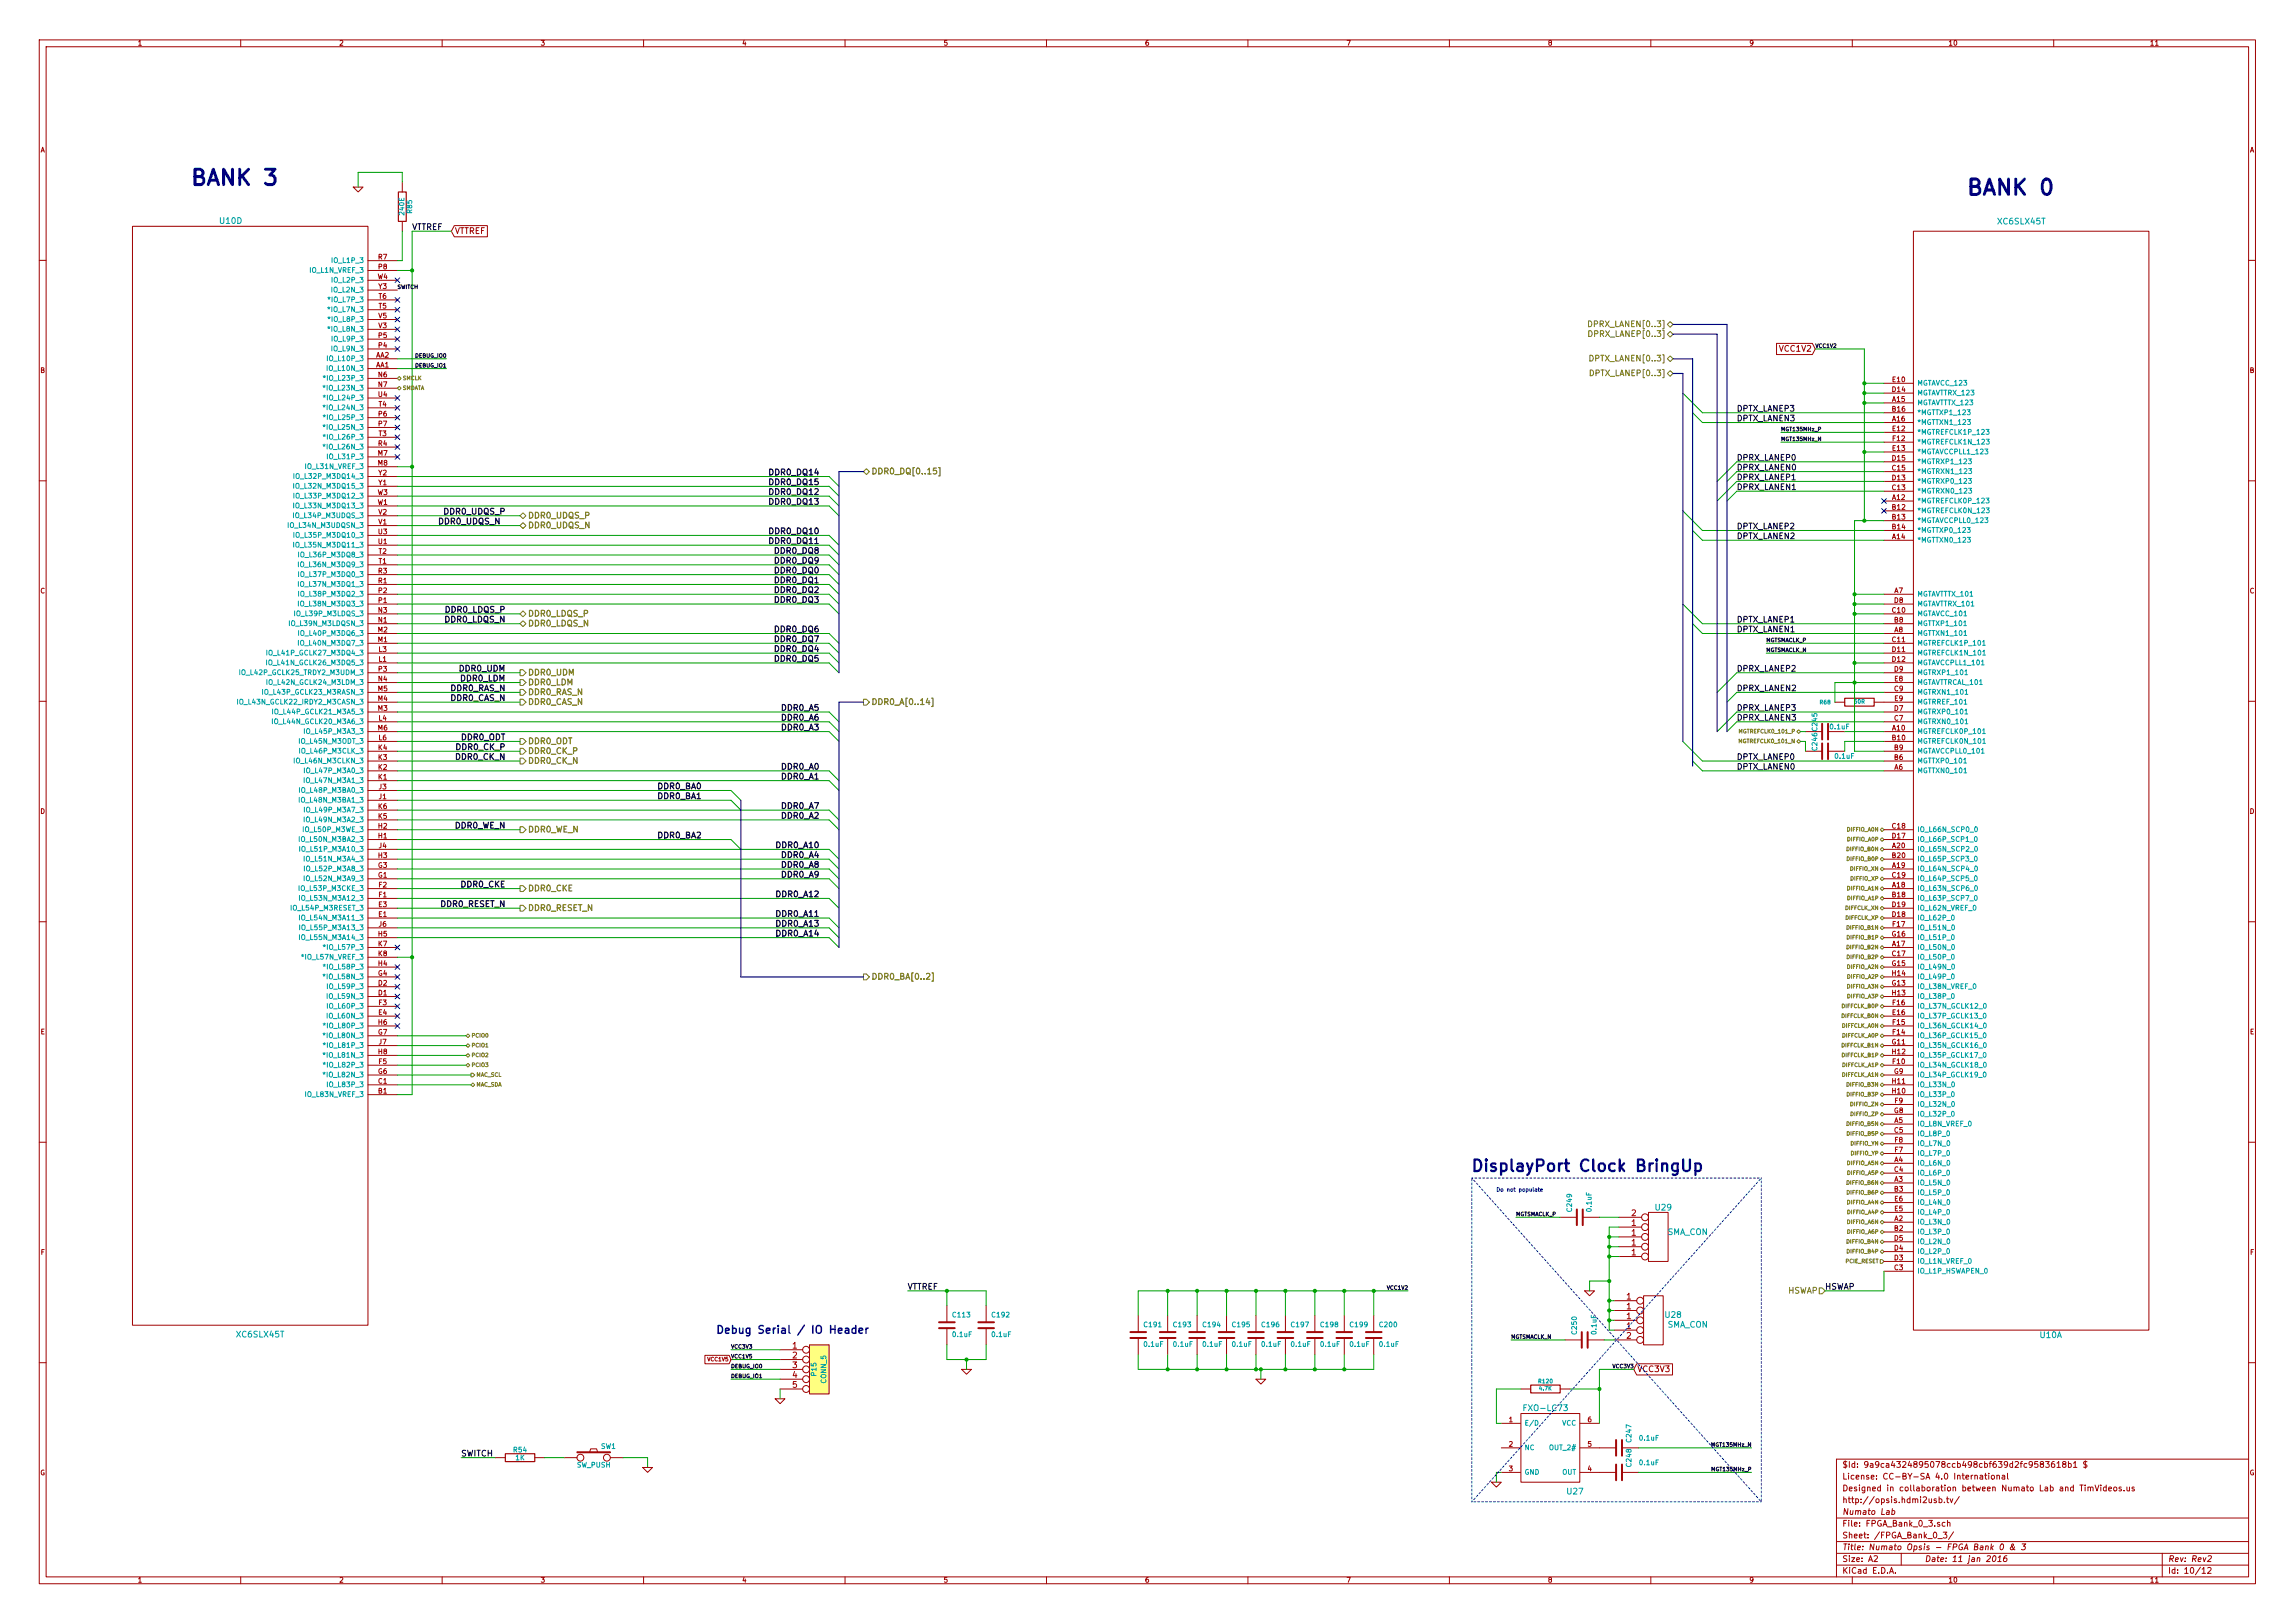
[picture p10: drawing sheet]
<svg xmlns="http://www.w3.org/2000/svg" width="594mm" height="420mm" viewBox="0 0 594 420" stroke-linecap="round" stroke-linejoin="round" font-family="sans-serif">
<defs><g id="words">
<g font-size="5.6" fill="#00f">
<text x="49.5" y="48.2">BANK 3</text>
<text x="509.3" y="50.7">BANK 0</text>
</g>
<text font-size="4.2" fill="#00f" x="381" y="303.4">DisplayPort Clock BringUp</text>
<text font-size="2.8" fill="#00f" x="185.4" y="345.4">Debug Serial / IO Header</text>
<g font-size="2.1" fill="#00a0a0">
<text x="57" y="58">U10D</text>
<text x="517.3" y="58.2">XC6SLX45T</text>
<text x="428.6" y="313.4">U29</text>
<text x="431.6" y="319.8">SMA_CON</text>
<text x="431.1" y="341.2">U28</text>
<text x="61.4" y="346.3">XC6SLX45T</text>
<text x="431.6" y="343.8">SMA_CON</text>
<text x="528.1" y="346.4">U10A</text>
<text x="394.9" y="365.3">FXO-LC73</text>
<text x="405.7" y="386.9">U27</text>
</g>
<g font-size="2.1">
<text x="106.7" y="59.6">VTTREF</text>
<text x="449.6" y="106.6">DPTX_LANEP3</text>
<text x="449.6" y="109.1">DPTX_LANEN3</text>
<text x="449.6" y="119.3">DPRX_LANEP0</text>
<text x="199.6" y="125.6">DDR0_DQ15</text>
<text x="199.6" y="123.1">DDR0_DQ14</text>
<text x="449.6" y="124.4">DPRX_LANEP1</text>
<text x="449.6" y="121.8">DPRX_LANEN0</text>
<text x="199.6" y="130.7">DDR0_DQ13</text>
<text x="199.6" y="128.2">DDR0_DQ12</text>
<text x="449.6" y="126.9">DPRX_LANEN1</text>
<text x="113.7" y="135.8">DDR0_UDQS_N</text>
<text x="115.1" y="133.3">DDR0_UDQS_P</text>
<text x="449.6" y="137.1">DPTX_LANEP2</text>
<text x="199.6" y="140.9">DDR0_DQ11</text>
<text x="199.6" y="138.3">DDR0_DQ10</text>
<text x="200.8" y="143.4">DDR0_DQ8</text>
<text x="449.6" y="139.6">DPTX_LANEN2</text>
<text x="200.8" y="148.5">DDR0_DQ0</text>
<text x="200.8" y="146">DDR0_DQ9</text>
<text x="200.8" y="151">DDR0_DQ1</text>
<text x="200.8" y="153.6">DDR0_DQ2</text>
<text x="115.2" y="161.2">DDR0_LDQS_N</text>
<text x="115.4" y="158.7">DDR0_LDQS_P</text>
<text x="200.8" y="156.1">DDR0_DQ3</text>
<text x="449.6" y="161.2">DPTX_LANEP1</text>
<text x="200.8" y="166.3">DDR0_DQ7</text>
<text x="200.8" y="163.7">DDR0_DQ6</text>
<text x="449.6" y="163.7">DPTX_LANEN1</text>
<text x="119" y="173.9">DDR0_UDM</text>
<text x="200.8" y="168.8">DDR0_DQ4</text>
<text x="200.8" y="171.4">DDR0_DQ5</text>
<text x="449.6" y="173.9">DPRX_LANEP2</text>
<text x="116.7" y="179">DDR0_RAS_N</text>
<text x="119.3" y="176.4">DDR0_LDM</text>
<text x="449.6" y="179">DPRX_LANEN2</text>
<text x="116.7" y="181.5">DDR0_CAS_N</text>
<text x="202.4" y="184.1">DDR0_A5</text>
<text x="449.6" y="184.1">DPRX_LANEP3</text>
<text x="119.4" y="191.7">DDR0_ODT</text>
<text x="202.4" y="189.1">DDR0_A3</text>
<text x="202.4" y="186.6">DDR0_A6</text>
<text x="449.6" y="186.6">DPRX_LANEN3</text>
<text x="118.1" y="196.8">DDR0_CK_N</text>
<text x="118.2" y="194.2">DDR0_CK_P</text>
<text x="449.6" y="196.8">DPTX_LANEP0</text>
<text x="202.4" y="201.8">DDR0_A1</text>
<text x="202.4" y="199.3">DDR0_A0</text>
<text x="449.6" y="199.3">DPTX_LANEN0</text>
<text x="170.4" y="206.9">DDR0_BA1</text>
<text x="170.4" y="204.4">DDR0_BA0</text>
<text x="202.4" y="209.5">DDR0_A7</text>
<text x="117.7" y="214.5">DDR0_WE_N</text>
<text x="202.4" y="212">DDR0_A2</text>
<text x="170.4" y="217.1">DDR0_BA2</text>
<text x="201.2" y="219.6">DDR0_A10</text>
<text x="202.4" y="227.2">DDR0_A9</text>
<text x="202.4" y="224.7">DDR0_A8</text>
<text x="202.4" y="222.2">DDR0_A4</text>
<text x="119.4" y="229.8">DDR0_CKE</text>
<text x="201.2" y="232.3">DDR0_A12</text>
<text x="114.1" y="234.9">DDR0_RESET_N</text>
<text x="201.2" y="239.9">DDR0_A13</text>
<text x="201.2" y="237.4">DDR0_A11</text>
<text x="201.2" y="242.5">DDR0_A14</text>
<text x="234.9" y="333.9">VTTREF</text>
<text x="472.4" y="333.9">HSWAP</text>
<text x="119.4" y="377.1">SWITCH</text>
</g>
<g font-size="2.1" fill="#a00000">
<text x="117.8" y="60.6">VTTREF</text>
<text x="460.7" y="91.1">VCC1V2</text>
<text x="422.3" y="317.4">1</text>
<text x="422.3" y="314.9">2</text>
<text x="422.3" y="320">1</text>
<text x="422.3" y="322.5">1</text>
<text x="422.3" y="325">1</text>
<text x="421.1" y="341.5">1</text>
<text x="421.1" y="339">1</text>
<text x="421.1" y="336.5">1</text>
<text x="421.1" y="344.1">1</text>
<text x="421.1" y="346.6">2</text>
<text x="205.2" y="349.2">1</text>
<text x="205.2" y="351.7">2</text>
<text x="205.2" y="354.2">3</text>
<text x="205.2" y="356.8">4</text>
<text x="205.2" y="359.3">5</text>
<text x="423.8" y="355.3">VCC3V3</text>
<text x="476.9" y="383.1">License: CC-BY-SA 4.0 International</text>
<text x="476.9" y="380">$Id: 9a9ca4324895078ccb498cbf639d2fc9583618b1 $</text>
<text x="476.9" y="389.2">http://opsis.hdmi2usb.tv/</text>
<text x="476.9" y="386.1">Designed in collaboration between Numato Lab and TimVideos.us</text>
<text x="476.9" y="395.3">File: FPGA_Bank_0_3.sch</text>
<text x="476.9" y="392.2">Numato Lab</text>
<text x="476.9" y="401.4">Title: Numato Opsis - FPGA Bank 0 &amp; 3</text>
<text x="476.9" y="398.3">Sheet: /FPGA_Bank_0_3/</text>
<text x="476.9" y="407.5">KiCad E.D.A.</text>
<text x="476.9" y="404.4">Size: A2</text>
<text x="498.2" y="404.4">Date: 11 jan 2016</text>
<text x="561.2" y="404.4">Rev: Rev2</text>
<text x="561.2" y="407.5">Id: 10/12</text>
</g>
<g font-size="2.1" fill="#808000">
<text x="412.1" y="84.7">DPRX_LANEN[0..3]</text>
<text x="412.3" y="87.3">DPRX_LANEP[0..3]</text>
<text x="412.4" y="93.6">DPTX_LANEN[0..3]</text>
<text x="412.5" y="97.4">DPTX_LANEP[0..3]</text>
<text x="225.6" y="122.9">DDR0_DQ[0..15]</text>
<text x="136.7" y="134.3">DDR0_UDQS_P</text>
<text x="136.7" y="136.8">DDR0_UDQS_N</text>
<text x="136.7" y="159.7">DDR0_LDQS_P</text>
<text x="136.7" y="162.2">DDR0_LDQS_N</text>
<text x="136.7" y="174.9">DDR0_UDM</text>
<text x="136.7" y="177.5">DDR0_LDM</text>
<text x="136.7" y="180">DDR0_RAS_N</text>
<text x="136.7" y="182.5">DDR0_CAS_N</text>
<text x="225.6" y="182.5">DDR0_A[0..14]</text>
<text x="136.7" y="195.2">DDR0_CK_P</text>
<text x="136.7" y="197.8">DDR0_CK_N</text>
<text x="136.7" y="192.7">DDR0_ODT</text>
<text x="136.7" y="215.6">DDR0_WE_N</text>
<text x="136.7" y="230.8">DDR0_CKE</text>
<text x="136.7" y="235.9">DDR0_RESET_N</text>
<text x="225.6" y="253.7">DDR0_BA[0..2]</text>
<text x="462.6" y="334.9">HSWAP</text>
</g>
<g font-size="1.8" fill="#a00000">
<text x="35.8" y="11.9">1</text>
<text x="87.9" y="11.9">2</text>
<text x="140.1" y="11.9">3</text>
<text x="192.2" y="11.9">4</text>
<text x="244.3" y="11.9">5</text>
<text x="296.5" y="11.9">6</text>
<text x="348.6" y="11.9">7</text>
<text x="400.8" y="11.9">8</text>
<text x="452.9" y="11.9">9</text>
<text x="504.6" y="11.9">10</text>
<text x="556.7" y="11.9">11</text>
<text x="10.4" y="39.5">A</text>
<text x="582.3" y="39.5">A</text>
<text x="97.9" y="67.2">R7</text>
<text x="98" y="69.8">P8</text>
<text x="97.7" y="72.3">W4</text>
<text x="98" y="74.8">Y3</text>
<text x="98" y="77.4">T6</text>
<text x="98" y="82.5">V5</text>
<text x="98" y="79.9">T5</text>
<text x="98" y="85">V3</text>
<text x="98" y="87.5">P5</text>
<text x="97.3" y="95.2">AA1</text>
<text x="97.3" y="92.6">AA2</text>
<text x="98" y="90.1">P4</text>
<text x="10.4" y="96.6">B</text>
<text x="97.9" y="97.7">N6</text>
<text x="97.9" y="100.2">N7</text>
<text x="489.9" y="101.5">D14</text>
<text x="489.9" y="99">E10</text>
<text x="582.3" y="96.6">B</text>
<text x="97.9" y="102.8">U4</text>
<text x="98" y="107.9">P6</text>
<text x="98" y="105.3">T4</text>
<text x="489.9" y="104.1">A15</text>
<text x="489.9" y="106.6">B16</text>
<text x="98" y="110.4">P7</text>
<text x="98" y="112.9">T3</text>
<text x="489.9" y="109.1">A16</text>
<text x="489.9" y="111.7">E12</text>
<text x="97.8" y="118">M7</text>
<text x="97.9" y="115.5">R4</text>
<text x="489.9" y="119.3">D15</text>
<text x="489.9" y="116.8">E13</text>
<text x="490" y="114.2">F12</text>
<text x="97.8" y="120.6">M8</text>
<text x="98" y="125.6">Y1</text>
<text x="98" y="123.1">Y2</text>
<text x="489.9" y="124.4">D13</text>
<text x="489.9" y="121.8">C15</text>
<text x="97.7" y="130.7">W1</text>
<text x="97.7" y="128.2">W3</text>
<text x="489.9" y="129.5">A12</text>
<text x="489.9" y="132">B12</text>
<text x="489.9" y="126.9">C13</text>
<text x="98" y="135.8">V1</text>
<text x="98" y="133.3">V2</text>
<text x="489.9" y="134.5">B13</text>
<text x="489.9" y="137.1">B14</text>
<text x="97.9" y="140.9">U1</text>
<text x="97.9" y="138.3">U3</text>
<text x="98" y="143.4">T2</text>
<text x="489.9" y="139.6">A14</text>
<text x="97.9" y="148.5">R3</text>
<text x="98" y="146">T1</text>
<text x="10.4" y="153.7">C</text>
<text x="97.9" y="151">R1</text>
<text x="98" y="153.6">P2</text>
<text x="490.4" y="153.6">A7</text>
<text x="582.3" y="153.7">C</text>
<text x="97.9" y="161.2">N1</text>
<text x="97.9" y="158.7">N3</text>
<text x="98" y="156.1">P1</text>
<text x="489.9" y="158.7">C10</text>
<text x="490.4" y="161.2">B8</text>
<text x="490.4" y="156.1">D8</text>
<text x="97.8" y="166.3">M1</text>
<text x="97.8" y="163.7">M2</text>
<text x="489.9" y="166.3">C11</text>
<text x="490.4" y="163.7">A8</text>
<text x="98" y="173.9">P3</text>
<text x="98" y="171.4">L1</text>
<text x="98" y="168.8">L3</text>
<text x="489.9" y="168.8">D11</text>
<text x="489.9" y="171.4">D12</text>
<text x="490.4" y="173.9">D9</text>
<text x="97.8" y="179">M5</text>
<text x="97.9" y="176.4">N4</text>
<text x="490.4" y="179">C9</text>
<text x="490.4" y="176.4">E8</text>
<text x="97.8" y="184.1">M3</text>
<text x="97.8" y="181.5">M4</text>
<text x="490.4" y="184.1">D7</text>
<text x="490.4" y="181.5">E9</text>
<text x="97.8" y="189.1">M6</text>
<text x="98" y="186.6">L4</text>
<text x="98" y="191.7">L6</text>
<text x="489.9" y="189.1">A10</text>
<text x="489.9" y="191.7">B10</text>
<text x="490.4" y="186.6">C7</text>
<text x="97.9" y="196.8">K3</text>
<text x="97.9" y="194.2">K4</text>
<text x="490.4" y="196.8">B6</text>
<text x="490.4" y="194.2">B9</text>
<text x="97.9" y="201.8">K1</text>
<text x="97.9" y="199.3">K2</text>
<text x="490.4" y="199.3">A6</text>
<text x="97.9" y="209.5">K6</text>
<text x="98.1" y="206.9">J1</text>
<text x="98.1" y="204.4">J3</text>
<text x="10.4" y="210.7">D</text>
<text x="97.9" y="214.5">H2</text>
<text x="97.9" y="212">K5</text>
<text x="489.9" y="214.5">C18</text>
<text x="582.3" y="210.7">D</text>
<text x="97.9" y="217.1">H1</text>
<text x="98.1" y="219.6">J4</text>
<text x="489.9" y="219.6">A20</text>
<text x="489.9" y="217.1">D17</text>
<text x="97.9" y="227.2">G1</text>
<text x="97.9" y="224.7">G3</text>
<text x="97.9" y="222.2">H3</text>
<text x="489.9" y="222.2">B20</text>
<text x="489.9" y="224.7">A19</text>
<text x="489.9" y="227.2">C19</text>
<text x="98" y="232.3">F1</text>
<text x="98" y="229.8">F2</text>
<text x="489.9" y="229.8">A18</text>
<text x="489.9" y="232.3">B18</text>
<text x="98" y="237.4">E1</text>
<text x="98" y="234.9">E3</text>
<text x="98.1" y="239.9">J6</text>
<text x="489.9" y="237.4">D18</text>
<text x="489.9" y="234.9">D19</text>
<text x="490" y="239.9">F17</text>
<text x="97.9" y="242.5">H5</text>
<text x="97.9" y="245">K7</text>
<text x="489.8" y="242.5">G16</text>
<text x="489.9" y="245">A17</text>
<text x="97.9" y="250.1">H4</text>
<text x="97.9" y="247.6">K8</text>
<text x="489.8" y="250.1">G15</text>
<text x="489.9" y="247.6">C17</text>
<text x="97.9" y="252.6">G4</text>
<text x="97.9" y="257.7">D1</text>
<text x="97.9" y="255.2">D2</text>
<text x="489.8" y="255.2">G13</text>
<text x="489.9" y="257.7">H13</text>
<text x="489.9" y="252.6">H14</text>
<text x="98" y="262.8">E4</text>
<text x="98" y="260.3">F3</text>
<text x="489.9" y="262.8">E16</text>
<text x="490" y="260.3">F16</text>
<text x="10.5" y="267.8">E</text>
<text x="97.9" y="267.9">G7</text>
<text x="97.9" y="265.3">H6</text>
<text x="490" y="267.9">F14</text>
<text x="490" y="265.3">F15</text>
<text x="582.4" y="267.8">E</text>
<text x="97.9" y="273">H8</text>
<text x="98" y="275.5">F5</text>
<text x="98.1" y="270.4">J7</text>
<text x="489.8" y="270.4">G11</text>
<text x="489.9" y="273">H12</text>
<text x="490" y="275.5">F10</text>
<text x="97.9" y="278">G6</text>
<text x="97.9" y="280.6">C1</text>
<text x="489.9" y="280.6">H11</text>
<text x="490.3" y="278">G9</text>
<text x="97.9" y="283.1">B1</text>
<text x="489.9" y="283.1">H10</text>
<text x="490.5" y="285.7">F9</text>
<text x="490.3" y="288.2">G8</text>
<text x="490.4" y="290.7">A5</text>
<text x="490.4" y="293.3">C5</text>
<text x="490.5" y="298.4">F7</text>
<text x="490.5" y="295.8">F8</text>
<text x="490.4" y="306">A3</text>
<text x="490.4" y="300.9">A4</text>
<text x="490.4" y="303.4">C4</text>
<text x="490.4" y="308.5">B3</text>
<text x="490.4" y="311.1">E6</text>
<text x="490.4" y="316.1">A2</text>
<text x="490.4" y="313.6">E5</text>
<text x="490.4" y="318.7">B2</text>
<text x="490.4" y="323.8">D4</text>
<text x="490.4" y="321.2">D5</text>
<text x="10.5" y="324.9">F</text>
<text x="490.4" y="328.8">C3</text>
<text x="490.4" y="326.3">D3</text>
<text x="582.4" y="324.9">F</text>
<text x="390.6" y="368.2">1</text>
<text x="411" y="368.2">6</text>
<text x="390.6" y="374.6">2</text>
<text x="411" y="374.6">5</text>
<text x="10.4" y="382">G</text>
<text x="390.6" y="380.9">3</text>
<text x="411" y="380.9">4</text>
<text x="582.3" y="382">G</text>
<text x="35.8" y="409.7">1</text>
<text x="87.9" y="409.7">2</text>
<text x="140.1" y="409.7">3</text>
<text x="192.2" y="409.7">4</text>
<text x="244.3" y="409.7">5</text>
<text x="296.5" y="409.7">6</text>
<text x="348.6" y="409.7">7</text>
<text x="400.8" y="409.7">8</text>
<text x="452.9" y="409.7">9</text>
<text x="504.6" y="409.7">10</text>
<text x="556.7" y="409.7">11</text>
</g>
<g font-size="1.8" fill="#00a0a0">
<text x="104.7" y="55.5" transform="rotate(-90 104.7 55.5)">240E</text>
<text x="106.7" y="55.1" transform="rotate(-90 106.7 55.1)">R85</text>
<text x="80.4" y="70.7">IO_L1N_VREF_3</text>
<text x="86.2" y="68.1">IO_L1P_3</text>
<text x="86.1" y="75.7">IO_L2N_3</text>
<text x="86.2" y="73.2">IO_L2P_3</text>
<text x="85.4" y="80.8">*IO_L7N_3</text>
<text x="85.5" y="83.4">*IO_L8P_3</text>
<text x="85.5" y="78.3">*IO_L7P_3</text>
<text x="85.4" y="85.9">*IO_L8N_3</text>
<text x="86.2" y="88.4">IO_L9P_3</text>
<text x="85.2" y="93.5">IO_L10P_3</text>
<text x="86.1" y="91">IO_L9N_3</text>
<text x="84.4" y="101.1">*IO_L23N_3</text>
<text x="84.5" y="98.6">*IO_L23P_3</text>
<text x="85.1" y="96.1">IO_L10N_3</text>
<text x="496.3" y="99.9">MGTAVCC_123</text>
<text x="84.4" y="106.2">*IO_L24N_3</text>
<text x="84.5" y="103.7">*IO_L24P_3</text>
<text x="496.3" y="102.4">MGTAVTTRX_123</text>
<text x="496.3" y="104.9">MGTAVTTTX_123</text>
<text x="496.3" y="107.5">*MGTTXP1_123</text>
<text x="84.4" y="111.3">*IO_L25N_3</text>
<text x="84.5" y="113.8">*IO_L26P_3</text>
<text x="84.5" y="108.8">*IO_L25P_3</text>
<text x="496.3" y="112.6">*MGTREFCLK1P_123</text>
<text x="496.3" y="110">*MGTTXN1_123</text>
<text x="84.4" y="116.4">*IO_L26N_3</text>
<text x="85.2" y="118.9">IO_L31P_3</text>
<text x="496.3" y="115.1">*MGTREFCLK1N_123</text>
<text x="496.3" y="117.6">*MGTAVCCPLL1_123</text>
<text x="77.1" y="124">IO_L32P_M3DQ14_3</text>
<text x="79.4" y="121.5">IO_L31N_VREF_3</text>
<text x="496.3" y="125.3">*MGTRXP0_123</text>
<text x="496.3" y="122.7">*MGTRXN1_123</text>
<text x="496.3" y="120.2">*MGTRXP1_123</text>
<text x="77" y="131.6">IO_L33N_M3DQ13_3</text>
<text x="77" y="126.5">IO_L32N_M3DQ15_3</text>
<text x="77.1" y="129.1">IO_L33P_M3DQ12_3</text>
<text x="496.3" y="130.3">*MGTREFCLK0P_123</text>
<text x="496.3" y="127.8">*MGTRXN0_123</text>
<text x="75.3" y="136.7">IO_L34N_M3UDQSN_3</text>
<text x="76.6" y="134.2">IO_L34P_M3UDQS_3</text>
<text x="496.3" y="132.9">*MGTREFCLK0N_123</text>
<text x="496.3" y="135.4">*MGTAVCCPLL0_123</text>
<text x="496.3" y="138">*MGTTXP0_123</text>
<text x="77" y="141.8">IO_L35N_M3DQ11_3</text>
<text x="77.1" y="139.2">IO_L35P_M3DQ10_3</text>
<text x="496.3" y="140.5">*MGTTXN0_123</text>
<text x="78" y="146.9">IO_L36N_M3DQ9_3</text>
<text x="78.1" y="144.3">IO_L36P_M3DQ8_3</text>
<text x="78.1" y="149.4">IO_L37P_M3DQ0_3</text>
<text x="78" y="151.9">IO_L37N_M3DQ1_3</text>
<text x="78.1" y="154.5">IO_L38P_M3DQ2_3</text>
<text x="496.3" y="154.5">MGTAVTTTX_101</text>
<text x="76.8" y="159.6">IO_L39P_M3LDQS_3</text>
<text x="78" y="157">IO_L38N_M3DQ3_3</text>
<text x="496.3" y="157">MGTAVTTRX_101</text>
<text x="496.3" y="159.6">MGTAVCC_101</text>
<text x="75.5" y="162.1">IO_L39N_M3LDQSN_3</text>
<text x="78" y="167.2">IO_L40N_M3DQ7_3</text>
<text x="78.1" y="164.6">IO_L40P_M3DQ6_3</text>
<text x="496.3" y="164.6">MGTTXN1_101</text>
<text x="496.3" y="162.1">MGTTXP1_101</text>
<text x="496.3" y="167.2">MGTREFCLK1P_101</text>
<text x="70.1" y="172.3">IO_L41N_GCLK26_M3DQ5_3</text>
<text x="70.2" y="169.7">IO_L41P_GCLK27_M3DQ4_3</text>
<text x="496.3" y="169.7">MGTREFCLK1N_101</text>
<text x="496.3" y="172.3">MGTAVCCPLL1_101</text>
<text x="63" y="174.8">IO_L42P_GCLK25_TRDY2_M3UDM_3</text>
<text x="68.8" y="179.9">IO_L43P_GCLK23_M3RASN_3</text>
<text x="69.8" y="177.3">IO_L42N_GCLK24_M3LDM_3</text>
<text x="496.3" y="177.3">MGTAVTTRCAL_101</text>
<text x="496.3" y="179.9">MGTRXN1_101</text>
<text x="496.3" y="174.8">MGTRXP1_101</text>
<text x="62.5" y="182.4">IO_L43N_GCLK22_IRDY2_M3CASN_3</text>
<text x="71.5" y="185">IO_L44P_GCLK21_M3A5_3</text>
<text x="496.3" y="185">MGTRXP0_101</text>
<text x="496.3" y="182.4">MGTRREF_101</text>
<text x="71.4" y="187.5">IO_L44N_GCLK20_M3A6_3</text>
<text x="79.5" y="190">IO_L45P_M3A3_3</text>
<text x="470.5" y="189" transform="rotate(-90 470.5 189)">C245</text>
<text x="473.8" y="188.8">0.1uF</text>
<text x="496.3" y="187.5">MGTRXN0_101</text>
<text x="496.3" y="190">MGTREFCLK0P_101</text>
<text x="76.7" y="197.7">IO_L46N_M3CLKN_3</text>
<text x="77.9" y="192.6">IO_L45N_M3ODT_3</text>
<text x="78.1" y="195.1">IO_L46P_M3CLK_3</text>
<text x="470.5" y="194.1" transform="rotate(-90 470.5 194.1)">C246</text>
<text x="475.1" y="196.5">0.1uF</text>
<text x="496.3" y="197.7">MGTTXP0_101</text>
<text x="496.3" y="195.1">MGTAVCCPLL0_101</text>
<text x="496.3" y="192.6">MGTREFCLK0N_101</text>
<text x="79.4" y="202.7">IO_L47N_M3A1_3</text>
<text x="79.5" y="200.2">IO_L47P_M3A0_3</text>
<text x="496.3" y="200.2">MGTTXN0_101</text>
<text x="78.1" y="207.8">IO_L48N_M3BA1_3</text>
<text x="78.2" y="205.3">IO_L48P_M3BA0_3</text>
<text x="78.9" y="215.4">IO_L50P_M3WE_3</text>
<text x="79.4" y="212.9">IO_L49N_M3A2_3</text>
<text x="79.5" y="210.4">IO_L49P_M3A7_3</text>
<text x="496.3" y="215.4">IO_L66N_SCP0_0</text>
<text x="78.1" y="218">IO_L50N_M3BA2_3</text>
<text x="78.5" y="220.5">IO_L51P_M3A10_3</text>
<text x="496.3" y="220.5">IO_L65N_SCP2_0</text>
<text x="496.3" y="218">IO_L66P_SCP1_0</text>
<text x="79.4" y="223.1">IO_L51N_M3A4_3</text>
<text x="79.5" y="225.6">IO_L52P_M3A8_3</text>
<text x="496.3" y="223.1">IO_L65P_SCP3_0</text>
<text x="496.3" y="225.6">IO_L64N_SCP4_0</text>
<text x="78" y="230.7">IO_L53P_M3CKE_3</text>
<text x="78.4" y="233.2">IO_L53N_M3A12_3</text>
<text x="79.4" y="228.1">IO_L52N_M3A9_3</text>
<text x="496.3" y="230.7">IO_L63N_SCP6_0</text>
<text x="496.3" y="233.2">IO_L63P_SCP7_0</text>
<text x="496.3" y="228.1">IO_L64P_SCP5_0</text>
<text x="75.8" y="235.8">IO_L54P_M3RESET_3</text>
<text x="78.4" y="238.3">IO_L54N_M3A11_3</text>
<text x="496.3" y="238.3">IO_L62P_0</text>
<text x="496.3" y="235.8">IO_L62N_VREF_0</text>
<text x="78.4" y="243.4">IO_L55N_M3A14_3</text>
<text x="78.5" y="240.8">IO_L55P_M3A13_3</text>
<text x="84.5" y="245.9">*IO_L57P_3</text>
<text x="496.3" y="243.4">IO_L51P_0</text>
<text x="496.3" y="245.9">IO_L50N_0</text>
<text x="496.3" y="240.8">IO_L51N_0</text>
<text x="78.7" y="248.5">*IO_L57N_VREF_3</text>
<text x="84.5" y="251">*IO_L58P_3</text>
<text x="496.3" y="251">IO_L49N_0</text>
<text x="496.3" y="248.5">IO_L50P_0</text>
<text x="84.4" y="253.5">*IO_L58N_3</text>
<text x="85.2" y="256.1">IO_L59P_3</text>
<text x="496.3" y="256.1">IO_L38N_VREF_0</text>
<text x="496.3" y="253.5">IO_L49P_0</text>
<text x="85.1" y="258.6">IO_L59N_3</text>
<text x="85.1" y="263.7">IO_L60N_3</text>
<text x="85.2" y="261.2">IO_L60P_3</text>
<text x="496.3" y="258.6">IO_L38P_0</text>
<text x="496.3" y="263.7">IO_L37P_GCLK13_0</text>
<text x="496.3" y="261.2">IO_L37N_GCLK12_0</text>
<text x="84.4" y="268.8">*IO_L80N_3</text>
<text x="84.5" y="266.2">*IO_L80P_3</text>
<text x="496.3" y="268.8">IO_L36P_GCLK15_0</text>
<text x="496.3" y="266.2">IO_L36N_GCLK14_0</text>
<text x="84.4" y="273.9">*IO_L81N_3</text>
<text x="84.5" y="271.3">*IO_L81P_3</text>
<text x="496.3" y="271.3">IO_L35N_GCLK16_0</text>
<text x="496.3" y="273.9">IO_L35P_GCLK17_0</text>
<text x="84.4" y="278.9">*IO_L82N_3</text>
<text x="84.5" y="276.4">*IO_L82P_3</text>
<text x="85.2" y="281.5">IO_L83P_3</text>
<text x="496.3" y="278.9">IO_L34P_GCLK19_0</text>
<text x="496.3" y="276.4">IO_L34N_GCLK18_0</text>
<text x="496.3" y="281.5">IO_L33N_0</text>
<text x="79.4" y="284">IO_L83N_VREF_3</text>
<text x="496.3" y="286.6">IO_L32N_0</text>
<text x="496.3" y="284">IO_L33P_0</text>
<text x="496.3" y="291.6">IO_L8N_VREF_0</text>
<text x="496.3" y="289.1">IO_L32P_0</text>
<text x="496.3" y="294.2">IO_L8P_0</text>
<text x="496.3" y="299.3">IO_L7P_0</text>
<text x="496.3" y="296.7">IO_L7N_0</text>
<text x="496.3" y="301.8">IO_L6N_0</text>
<text x="496.3" y="304.3">IO_L6P_0</text>
<text x="496.3" y="306.9">IO_L5N_0</text>
<text x="496.3" y="309.4">IO_L5P_0</text>
<text x="496.3" y="312">IO_L4N_0</text>
<text x="407" y="313.5" transform="rotate(-90 407 313.5)">C249</text>
<text x="412" y="313.5" transform="rotate(-90 412 313.5)">0.1uF</text>
<text x="496.3" y="317">IO_L3N_0</text>
<text x="496.3" y="314.5">IO_L4P_0</text>
<text x="496.3" y="319.6">IO_L3P_0</text>
<text x="496.3" y="322.1">IO_L2N_0</text>
<text x="496.3" y="329.7">IO_L1P_HSWAPEN_0</text>
<text x="496.3" y="327.2">IO_L1N_VREF_0</text>
<text x="496.3" y="324.7">IO_L2P_0</text>
<text x="246.7" y="341.1">C113</text>
<text x="256.9" y="341.1">C192</text>
<text x="246.7" y="346.2">0.1uF</text>
<text x="256.9" y="346.2">0.1uF</text>
<text x="296.3" y="343.6">C191</text>
<text x="303.9" y="343.6">C193</text>
<text x="311.5" y="343.6">C194</text>
<text x="319.1" y="343.6">C195</text>
<text x="326.7" y="343.6">C196</text>
<text x="334.4" y="343.6">C197</text>
<text x="342" y="343.6">C198</text>
<text x="349.6" y="343.6">C199</text>
<text x="357.2" y="343.6">C200</text>
<text x="408.2" y="345.3" transform="rotate(-90 408.2 345.3)">C250</text>
<text x="413.3" y="345.3" transform="rotate(-90 413.3 345.3)">0.1uF</text>
<text x="296.2" y="348.7">0.1uF</text>
<text x="303.9" y="348.7">0.1uF</text>
<text x="311.5" y="348.7">0.1uF</text>
<text x="319.1" y="348.7">0.1uF</text>
<text x="326.7" y="348.7">0.1uF</text>
<text x="334.3" y="348.7">0.1uF</text>
<text x="342" y="348.7">0.1uF</text>
<text x="349.6" y="348.7">0.1uF</text>
<text x="357.2" y="348.7">0.1uF</text>
<text x="211.4" y="356.1" transform="rotate(-90 211.4 356.1)">P15</text>
<text x="213.9" y="358.1" transform="rotate(-90 213.9 358.1)">CONN_5</text>
<text x="394.6" y="369.1">E/D</text>
<text x="404.3" y="369.1">VCC</text>
<text x="133" y="376">R54</text>
<text x="155.6" y="375.1">SW1</text>
<text x="394.6" y="375.5">NC</text>
<text x="401.3" y="375.5">OUT_2#</text>
<text x="422.4" y="373.2" transform="rotate(-90 422.4 373.2)">C247</text>
<text x="424.5" y="373">0.1uF</text>
<text x="133.5" y="378.1">1K</text>
<text x="149.3" y="380">SW_PUSH</text>
<text x="394.6" y="381.8">GND</text>
<text x="404.3" y="381.8">OUT</text>
<text x="422.4" y="379.5" transform="rotate(-90 422.4 379.5)">C248</text>
<text x="424.5" y="379.3">0.1uF</text>
</g>
<g font-size="1.4">
<text x="102.9" y="74.8">SWITCH</text>
<text x="107.6" y="92.6">DEBUG_IO0</text>
<text x="107.6" y="95.2">DEBUG_IO1</text>
<text x="469.9" y="90.1">VCC1V2</text>
<text x="461" y="111.7">MGT135MHz_P</text>
<text x="461" y="114.2">MGT135MHz_N</text>
<text x="457.2" y="166.3">MGTSMACLK_P</text>
<text x="457.2" y="168.8">MGTSMACLK_N</text>
<text x="392.4" y="314.9">MGTSMACLK_P</text>
<text x="359.1" y="333.9">VCC1V2</text>
<text x="391.2" y="346.6">MGTSMACLK_N</text>
<text x="189.2" y="349.2">VCC3V3</text>
<text x="189.2" y="351.7">VCC1V5</text>
<text x="189.2" y="354.2">DEBUG_IO0</text>
<text x="189.2" y="356.8">DEBUG_IO1</text>
<text x="417.6" y="354.2">VCC3V3</text>
<text x="443.4" y="374.6">MGT135MHz_N</text>
<text x="443.5" y="380.9">MGT135MHz_P</text>
</g>
<g font-size="1.4" fill="#808000">
<text x="104.3" y="98.4">SMCLK</text>
<text x="104.3" y="101">SMDATA</text>
<text x="450.5" y="189.9">MGTREFCLK0_101_P</text>
<text x="450.4" y="192.4">MGTREFCLK0_101_N</text>
<text x="478.2" y="215.3">DIFFIO_A0N</text>
<text x="478.2" y="220.4">DIFFIO_B0N</text>
<text x="478.3" y="217.8">DIFFIO_A0P</text>
<text x="478.3" y="222.9">DIFFIO_B0P</text>
<text x="479.1" y="225.4">DIFFIO_XN</text>
<text x="479.1" y="228">DIFFIO_XP</text>
<text x="478.2" y="230.5">DIFFIO_A1N</text>
<text x="478.3" y="233.1">DIFFIO_A1P</text>
<text x="477.7" y="235.6">DIFFCLK_XN</text>
<text x="477.8" y="238.1">DIFFCLK_XP</text>
<text x="478.2" y="240.7">DIFFIO_B1N</text>
<text x="478.2" y="245.8">DIFFIO_B2N</text>
<text x="478.3" y="243.2">DIFFIO_B1P</text>
<text x="478.2" y="250.8">DIFFIO_A2N</text>
<text x="478.3" y="248.3">DIFFIO_B2P</text>
<text x="478.2" y="255.9">DIFFIO_A3N</text>
<text x="478.3" y="253.4">DIFFIO_A2P</text>
<text x="476.9" y="263.5">DIFFCLK_B0N</text>
<text x="476.9" y="261">DIFFCLK_B0P</text>
<text x="478.3" y="258.5">DIFFIO_A3P</text>
<text x="122" y="268.6">PCIO0</text>
<text x="476.9" y="266.1">DIFFCLK_A0N</text>
<text x="476.9" y="268.6">DIFFCLK_A0P</text>
<text x="122" y="271.2">PCIO1</text>
<text x="122" y="273.7">PCIO2</text>
<text x="476.9" y="271.2">DIFFCLK_B1N</text>
<text x="476.9" y="273.7">DIFFCLK_B1P</text>
<text x="122" y="276.2">PCIO3</text>
<text x="123.3" y="278.8">MAC_SCL</text>
<text x="123.3" y="281.3">MAC_SDA</text>
<text x="476.9" y="278.8">DIFFCLK_A1N</text>
<text x="476.9" y="276.2">DIFFCLK_A1P</text>
<text x="478.2" y="281.3">DIFFIO_B3N</text>
<text x="478.3" y="283.9">DIFFIO_B3P</text>
<text x="479.1" y="286.4">DIFFIO_ZN</text>
<text x="478.2" y="291.5">DIFFIO_B5N</text>
<text x="479.2" y="288.9">DIFFIO_ZP</text>
<text x="478.3" y="294">DIFFIO_B5P</text>
<text x="479.1" y="296.6">DIFFIO_YN</text>
<text x="479.1" y="299.1">DIFFIO_YP</text>
<text x="478.2" y="301.6">DIFFIO_A5N</text>
<text x="478.3" y="304.2">DIFFIO_A5P</text>
<text x="478.2" y="306.7">DIFFIO_B6N</text>
<text x="478.2" y="311.8">DIFFIO_A4N</text>
<text x="478.3" y="309.3">DIFFIO_B6P</text>
<text x="478.2" y="316.9">DIFFIO_A6N</text>
<text x="478.3" y="314.3">DIFFIO_A4P</text>
<text x="478.2" y="322">DIFFIO_B4N</text>
<text x="478.3" y="319.4">DIFFIO_A6P</text>
<text x="477.7" y="327">PCIE_RESET</text>
<text x="478.3" y="324.5">DIFFIO_B4P</text>
</g>
<g font-size="1.4" fill="#00a0a0">
<text x="471.1" y="182.4">R68</text>
<text x="480" y="182.2">50R</text>
<text x="398.4" y="358.1">R120</text>
<text x="398.5" y="360">4.7K</text>
</g>
<text font-size="1.4" fill="#00f" x="387.3" y="308.5">Do not populate</text>
<text font-size="1.4" fill="#a00000" x="183.2" y="352.4">VCC1V5</text>
</g></defs>
<g fill="none" stroke="#a00000" stroke-width=".26">
<path d="M10.2 10.3h573.6v399.7h-573.6zM11.9 12.1h570.2v396.1h-570.2zM62.3 10.3v1.8M114.5 10.3v1.8M166.6 10.3v1.8M218.7 10.3v1.8M270.9 10.3v1.8M323 10.3v1.8M375.2 10.3v1.8M427.3 10.3v1.8M479.5 10.3v1.8M531.6 10.3v1.8"/>
<path d="M34.3 58.6h60.9v284.5h-60.9zM91.4 48.4h2.6l-1.3 1.3zM104.1 47.2v2.5M104.1 57.3v2.6M117.6 58.4h8.6v2.9h-8.6l-.8-1.4zM495.3 59.9h61v284.4h-61zM10.2 67.4h1.7M95.2 75.1h7.7M95.2 72.6h7.7M95.2 77.6h7.7M95.2 67.5h7.7M95.2 70h7.7"/>
<path d="M582.1 67.4h1.7M95.2 85.3h7.7M95.2 90.3h7.7M95.2 87.8h7.7M95.2 80.2h7.7M95.2 82.7h7.7M95.2 98h7.7M95.2 95.4h7.7M95.2 92.9h7.7M459.9 88.9h9.2l.8 1.4-.8 1.5h-9.2zM487.7 99.2h7.6M95.2 113.2h7.7"/>
<path d="M95.2 115.7h7.7M95.2 105.6h7.7M95.2 103h7.7M95.2 108.1h7.7M95.2 118.3h7.7M95.2 100.5h7.7M95.2 110.7h7.7M487.7 111.9h7.6M487.7 114.5h7.6M487.7 117h7.6M487.7 101.8h7.6M487.7 104.3h7.6"/>
<path d="M487.7 119.5h7.6M487.7 109.4h7.6M487.7 106.8h7.6M10.2 124.5h1.7M95.2 136.1h7.7M95.2 131h7.7M95.2 125.9h7.7M95.2 133.5h7.7M95.2 123.4h7.7M95.2 138.6h7.7M95.2 128.4h7.7M95.2 120.8h7.7"/>
<path d="M487.7 129.7h7.6M487.7 132.2h7.6M487.7 134.8h7.6M487.7 127.2h7.6M487.7 124.6h7.6M487.7 139.9h7.6M487.7 137.3h7.6M487.7 122.1h7.6M582.1 124.5h1.7M95.2 156.4h7.7M95.2 151.3h7.7M95.2 146.2h7.7"/>
<path d="M95.2 141.1h7.7M95.2 153.8h7.7M95.2 143.7h7.7M95.2 158.9h7.7M95.2 148.8h7.7M487.7 156.4h7.6M487.7 153.8h7.6M487.7 158.9h7.6M95.2 171.6h7.7M95.2 166.5h7.7M95.2 161.5h7.7M95.2 164h7.7"/>
<path d="M95.2 169.1h7.7M95.2 174.2h7.7M95.2 176.7h7.7M95.2 179.2h7.7M487.7 171.6h7.6M487.7 166.5h7.6M487.7 161.5h7.6M487.7 164h7.6M487.7 169.1h7.6M487.7 174.2h7.6M487.7 176.7h7.6M487.7 179.2h7.6"/>
<path d="M10.2 181.6h1.7M95.2 199.6h7.7M95.2 197h7.7M95.2 184.3h7.7M95.2 194.5h7.7M95.2 186.9h7.7M95.2 181.8h7.7M95.2 191.9h7.7M95.2 189.4h7.7M467.4 194.5h4.3M467.4 189.4h4.3M473.2 194.5h4.3"/>
<path d="M473.2 189.4h4.3M475 181.8h2.5M485.1 181.8h10.2M487.7 199.6h7.6M487.7 197h7.6M487.7 184.3h7.6M487.7 194.5h7.6M487.7 186.9h7.6M487.7 191.9h7.6M487.7 189.4h7.6M582.1 181.6h1.7M95.2 217.3h7.7"/>
<path d="M95.2 207.2h7.7M95.2 202.1h7.7M95.2 214.8h7.7M95.2 204.6h7.7M95.2 219.9h7.7M95.2 212.3h7.7M95.2 209.7h7.7M487.7 217.3h7.6M487.7 214.8h7.6M487.7 219.9h7.6M10.2 238.6h1.7M95.2 237.7h7.7"/>
<path d="M95.2 232.6h7.7M95.2 227.5h7.7M95.2 230h7.7M95.2 235.1h7.7M95.2 225h7.7M95.2 222.4h7.7M487.7 237.7h7.6M487.7 232.6h7.6M487.7 227.5h7.6M487.7 230h7.6M487.7 235.1h7.6M487.7 225h7.6"/>
<path d="M487.7 222.4h7.6M582.1 238.6h1.7M95.2 258h7.7M95.2 255.4h7.7M95.2 252.9h7.7M95.2 250.4h7.7M95.2 242.7h7.7M95.2 240.2h7.7M95.2 245.3h7.7M95.2 247.8h7.7M487.7 258h7.6M487.7 255.4h7.6"/>
<path d="M487.7 252.9h7.6M487.7 250.4h7.6M487.7 242.7h7.6M487.7 240.2h7.6M487.7 245.3h7.6M487.7 247.8h7.6M95.2 260.5h7.7M95.2 263.1h7.7M95.2 275.8h7.7M95.2 278.3h7.7M95.2 265.6h7.7M95.2 268.1h7.7"/>
<path d="M95.2 270.7h7.7M95.2 273.2h7.7M487.7 260.5h7.6M487.7 263.1h7.6M487.7 275.8h7.6M487.7 278.3h7.6M487.7 265.6h7.6M487.7 268.1h7.6M487.7 270.7h7.6M487.7 273.2h7.6M10.2 295.7h1.7M95.2 283.4h7.7"/>
<path d="M95.2 280.8h7.7M487.7 283.4h7.6M487.7 280.8h7.6M487.7 291h7.6M487.7 293.5h7.6M487.7 298.6h7.6M487.7 296.1h7.6M487.7 288.5h7.6M487.7 285.9h7.6M582.1 295.7h1.7M403.9 315.1h4.3M409.7 315.1h4.3"/>
<path d="M419.1 317.7h5.8M419.1 315.1h5.8M426.7 313.9h5.1v12.7h-5.1zM487.7 316.4h7.6M487.7 318.9h7.6M487.7 306.2h7.6M487.7 308.8h7.6M487.7 301.2h7.6M487.7 303.7h7.6M487.7 313.9h7.6M487.7 311.3h7.6M245.1 338v4.3"/>
<path d="M255.3 338v4.3M410.2 334.2h2.5l-1.2 1.2zM417.8 339.3h5.9M417.8 336.7h5.9M419.1 320.2h5.8M419.1 322.7h5.8M419.1 325.3h5.8M425.4 335.4h5.1v12.7h-5.1zM487.7 329.1h7.6M487.7 326.6h7.6M487.7 324h7.6M487.7 321.5h7.6"/>
<path d="M10.2 352.8h1.7M182.5 350.9h6.2l.5 1.1-.5 1.1h-6.2zM201.9 359.6h5.9M201.9 349.4h5.9M201.9 352h5.9M201.9 354.5h5.9M201.9 357h5.9M209.5 348.1h5.1v12.7h-5.1zM245.1 343.8v4.3M248.9 354.5h2.6l-1.3 1.3zM255.3 343.8v4.3M294.6 340.5v4.3"/>
<path d="M294.6 346.4v4.3M302.3 340.5v4.3M302.3 346.4v4.3M309.9 340.5v4.3M309.9 346.4v4.3M317.5 340.5v4.3M317.5 346.4v4.3M325.1 357h2.6l-1.3 1.3zM325.1 340.5v4.3M325.1 346.4v4.3M332.7 340.5v4.3M332.7 346.4v4.3"/>
<path d="M340.4 340.5v4.3M340.4 346.4v4.3M348 340.5v4.3M348 346.4v4.3M355.6 340.5v4.3M355.6 346.4v4.3M393.7 359.6h2.5M403.9 359.6h2.5M405.1 346.9h4.3M411 346.9h4.3M417.8 344.3h5.9M417.8 341.8h5.9"/>
<path d="M417.8 346.9h5.9M423.7 353.1h9.2v2.8h-9.2l-.8-1.4zM582.1 352.8h1.7M128.3 377.4h2.5M138.4 377.4h2.6M146 377.4h3.4M149.4 375.8h8.6v.3h-8.6zM152.7 375.8l.2-.7h1.5l.3 .7M158 377.4h3.3M166.4 379.9h2.5l-1.3 1.3zM200.7 362.1h2.5l-1.3 1.3zM388.6 374.8h5"/>
<path d="M388.6 368.5h5M393.7 365.9h15.2v17.8h-15.2zM409 374.8h9.3M409 368.5h5M419.9 374.8h4.3M528.4 379l-.3-.3 .1-.2 .7-.1v.5l-.8 .4 .1 .4 .2 .2 .6-.3v-.3l-.3-.3M529.5 378.3h1l-.6 .6 .5 .2v.6h-.9M531.7 378.3l-.4 .1-.2 .3-.1 .9 .3 .3 .5-.2-.1-.7-.4-.1-.3 .3M532.5 378.8l.4-.5v1.6M532.5 379.9h.8M534.2 379l-.3-.3 .1-.2 .6-.1 .1 .5-.8 .4 .1 .4 .2 .2 .6-.3v-.3l-.3-.3M535.4 378.9h.5l.3 .3-.1 .5-.7 .1"/>
<path d="M535.4 378.3v1.6M536.7 378.8l.5-.5v1.6M536.7 379.9h.9M539.8 378.1v2M540.2 378.4l-.6-.1-.3 .4 .2 .3 .7 .3v.4l-.9 .1M582.1 377.7h-106.7v30.5M386.1 383.7h2.5l-1.3 1.3zM388.6 381.2h5M409 381.2h9.3M419.9 381.2h4.3M475.4 393h106.7M475.4 399.1h106.7"/>
<path d="M489.8 391.1l.6 .1v.6l-.3 .3-.4-.1M489.9 390.5l-.2 1.6M501.2 388.1l-.3-.1-.3 .2 .1 .2 .5 .2v.3h-.6M501.6 398.3h1.2M502 388.1l.4-.1 .3 .3-.1 .6h-.6M502 387.5v1.5M503 396.6h1l-.5 .6 .4 .2v.6h-.9M503.3 388.9v.1M503.5 394.2l-.5-.1-.3 .3 .1 .6h.7M503.9 388h.5M504.1 387.5v1.3l.3 .2M504.1 394.3l.6-.1 .1 .9"/>
<path d="M504.1 393.6v1.5M504.8 388l.4 1 .3-1M505.7 396.6l-1.3 1.9M507.2 387.4l-1.3 2M512.6 382h.6v.9M513.2 382.3h-.5l-.2 .3 .2 .3 .5-.1M513.7 381.9h.6M513.9 381.4v1.3l.4 .2M514.8 381.4v.2M514.8 381.9v1M515.5 399.7l-.2 1.5M515.5 382.1l.3-.2 .4 .2v.7h-.7z"/>
<path d="M516.9 382.1l.6-.1 .1 .9M516.9 381.9v1M518 399.8l.2-.1a.76 .76 0 0 1 .4 .8 .76 .76 0 0 1-.7 .6l-.1-.8zM518.3 382h.6v.9M518.9 382.3h-.5l-.2 .3 .2 .3 .5-.1M519.7 381.4v1.3l.2 .2M523.4 399.7h1l-.6 .6 .5 .3-.2 .5h-.8M539.7 384.4v.2M539.7 385v1M540.5 385.1l.6-.1v1M540.5 385v1M541.1 385.2l.3-.2h.3l.1 1"/>
<path d="M542.3 384.4l.5 1.6 .5-1.6M543.8 384.4v.2M543.8 385v1M545.2 385h-.4l-.3 .3 .1 .5 .6 .1M545.2 384.4v1.6M545.8 385.5l.8-.2-.1-.3h-.4l-.3 .2 .1 .7h.6M547.2 385.1l.2-.1 .5 .1v.7h-.7zM549.1 385h-.4l-.2 .2 .1 .2 .5 .1v.4h-.6M549.8 385.8v.2M550.6 385v.9l.6-.1M551.2 385v1M552.4 385h-.3l-.2 .2v.2l.5 .1v.4h-.5"/>
<path d="M62.3 408.2v1.8M114.5 408.2v1.8M166.6 408.2v1.8M218.7 408.2v1.8M270.9 408.2v1.8M323 408.2v1.8M375.2 408.2v1.8M427.3 408.2v1.8M475.4 405.2h106.7M475.4 402.1h106.7M479.5 408.2v1.8M485.1 402.9l.6-.2 .3 .5-.9 1.1h.9"/>
<path d="M489.1 407.3l.5-1.5 .5 1.5M489.3 406.9h.7M490.6 407.2v.1M492.2 402.1v3.1M515.5 400.6l.4 .6M516 400.2l-.6 .6M516.1 402.8l.1-.1a.76 .76 0 0 1 .5 .9 .76 .76 0 0 1-.8 .6l-.1-.9zM517.1 404.3h.9M517.2 403.2l.6-.5-.2 1.6M519.5 402.7h-.3a.99 .99 0 0 0-.3 1.6l.5-.2 .1-.6-.5-.2-.4 .3M521.5 400.4l-.4 .7a.4 .4 0 0 1-.6 0 .4 .4 0 0 1 .1-.6l.6-.5v-.2h-.4a1.18 1.18 0 0 0 .8 1.4M531.6 408.2v1.8"/>
<path d="M559.7 402.1v6.1M570 406.2l.5-.4v1.5M570 407.3h.9M571.5 405.9l.6-.1 .3 .4-1 1.1h1M571.6 402.9l.6-.2 .3 .3-.2 .4-.9 .9h.9"/>
<circle cx="425.8" cy="317.7" r=".89"/>
<circle cx="425.8" cy="315.1" r=".89"/>
<circle cx="424.6" cy="339.3" r=".89"/>
<circle cx="424.6" cy="336.7" r=".89"/>
<circle cx="425.8" cy="322.7" r=".89"/>
<circle cx="425.8" cy="325.3" r=".89"/>
<circle cx="425.8" cy="320.2" r=".89"/>
<circle cx="208.7" cy="357" r=".89"/>
<circle cx="208.7" cy="354.5" r=".89"/>
<circle cx="208.7" cy="359.6" r=".89"/>
<circle cx="208.7" cy="349.4" r=".89"/>
<circle cx="208.7" cy="352" r=".89"/>
<circle cx="424.6" cy="341.8" r=".89"/>
<circle cx="424.6" cy="344.3" r=".89"/>
<circle cx="424.6" cy="346.9" r=".89"/>
<circle cx="150.2" cy="377.4" r=".89"/>
<circle cx="157.1" cy="377.4" r=".89"/>
</g>
<g fill="none" stroke="#00a0a0" stroke-width=".26">
<path d="M84.8 79.6h.6M84.9 77.1h.6M83.6 99.9h.6M83.6 97.4h.7M83.8 97.8l.1-.3 .2 .3M83.9 97.2v.3M84.8 84.7h.6M84.9 82.1h.6M83.6 115.2h.6M83.6 105h.6M83.6 110.1h.6M83.6 112.6h.7"/>
<path d="M83.6 102.5h.7M83.6 107.5h.7M83.7 115.5l.2-.2 .2 .2M83.7 105.4l.2-.3 .2 .3M83.7 100.3l.2-.3 .2 .3M83.7 110.5l.2-.3 .2 .3M83.8 113l.1-.3 .2 .3M83.8 102.8l.1-.2 .2 .2M83.8 107.9l.1-.2 .2 .2M83.9 102.3v.3M83.9 107.4v.3M83.9 112.4v.3"/>
<path d="M509.2 106.1h.8l-.4 .5 .4 .1v.5h-.8M509.3 108.6h.8l-.5 .5 .4 .1v.6h-.7M509.5 118.8h.8l-.4 .5 .4 .1v.5h-.8M513.8 116.2h.8l-.5 .5 .4 .2v.5h-.7M514.1 111.2h.8l-.4 .4 .3 .2v.5h-.7M514.1 113.7h.8l-.4 .5 .4 .1v.6h-.8M74.6 135.3v1.3M76 132.8v1.2M76 125.1v1.3M76 130.2v1.3M76.1 122.6v1.3M76.1 127.7v1.2"/>
<path d="M76.1 137.8v1.3M76.7 122.8l.2-.2 .5 .2 .1 .7-.2 .3-.6-.1zM76.7 138l.2-.2 .5 .2 .1 .7-.2 .4-.6-.2zM76.7 127.9l.2-.2 .5 .2 .1 .6-.2 .4-.6-.1zM509.2 136.6h.8l-.4 .4 .4 .2v.5h-.8M509.3 139.1h.8l-.5 .5 .4 .1v.6h-.7M509.5 123.9h.8l-.4 .4 .4 .2v.5h-.8M509.6 126.4h.8l-.5 .5 .4 .1v.6h-.7M509.6 121.3h.8l-.5 .5 .4 .1v.6h-.7M513.8 134h.8l-.5 .5 .4 .1v.6h-.7M514.1 128.9h.8l-.4 .5 .3 .2v.5h-.7M514.1 131.5h.8l-.4 .5 .4 .1v.5h-.8"/>
<path d="M76 140.4v1.2M76.3 158.2v1.2M77.2 145.5v1.2M77.2 150.5v1.3M77.2 155.6v1.3M77.3 142.9v1.3M77.3 148v1.3M77.3 153.1v1.2M62.1 173.4v1.3M68 178.5v1.2M69 170.9v1.2M69.1 168.3v1.3"/>
<path d="M69.1 175.9v1.3M69.6 171l.2-.1 .5 .1 .1 .7-.2 .4-.6-.2zM69.7 168.5l.2-.2 .5 .2 .1 .7-.2 .3-.6-.1zM74.9 160.7v1.3M77.2 165.8v1.2M77.3 163.2v1.3M508.3 162h.7M508.4 164.5h.7M508.6 174.7h.7M508.7 179.7h.7M512.9 172.1h.7M513.2 167h.7"/>
<path d="M513.3 169.6h.7M61.5 181v1.3M70.5 186.1v1.3M70.6 183.6v1.2M76.2 196.3v1.2M77.5 193.7v1.3M78.8 188.6v1.3M78.8 198.8v1.3M508.3 197.5h.7M508.6 184.8h.7M508.7 187.4h.7M512.9 195h.7"/>
<path d="M513.2 189.9h.7M513.3 192.4h.7M77.5 206.4v1.3M77.5 216.6v1.2M77.5 203.9v1.2M77.6 219.1v1.3M78.7 201.3v1.3M78.7 211.5v1.3M78.8 209v1.2M508.4 200.1h.7M511.2 216.7l.2-.1a.62 .62 0 0 1 .4 .6 .62 .62 0 0 1-.5 .6l-.2-.4zM511.3 219.2l.1-.1a.62 .62 0 0 1 .5 .7 .62 .62 0 0 1-.6 .5l-.2-.4z"/>
<path d="M511.3 214.2l.1-.2a.62 .62 0 0 1 .5 .7 .62 .62 0 0 1-.6 .6l-.2-.5zM75.4 234.4v1.2M77.4 229.3v1.2M77.5 231.8v1.3M77.5 236.9v1.3M77.6 239.4v1.3M78.7 221.7v1.2M78.7 226.7v1.3M78.8 224.2v1.3M505.3 237l.1-.1a.62 .62 0 0 1 .5 .6 .62 .62 0 0 1-.6 .6l-.1-.4zM505.3 239.6l.2-.2a.62 .62 0 0 1 .4 .7 .62 .62 0 0 1-.5 .6l-.2-.5zM511.2 221.8l.2-.1a.62 .62 0 0 1 .4 .6 .62 .62 0 0 1-.5 .6l-.2-.5z"/>
<path d="M511.2 231.9l.2-.1a.62 .62 0 0 1 .4 .7 .62 .62 0 0 1-.5 .5l-.2-.4zM511.2 226.9l.2-.2a.62 .62 0 0 1 .4 .7 .62 .62 0 0 1-.5 .6l-.2-.5zM511.3 229.4l.1-.1a.62 .62 0 0 1 .5 .6 .62 .62 0 0 1-.6 .6l-.2-.4zM511.3 224.3l.1-.1a.62 .62 0 0 1 .5 .6 .62 .62 0 0 1-.6 .6l-.2-.4zM77.5 242v1.2M78 247.2h.6M78.2 247.6l.1-.2 .2 .2M83.6 252.3h.6M83.6 249.8h.7M83.6 244.7h.7M83.7 252.7l.2-.3 .2 .3M83.8 250.2l.1-.3 .2 .3"/>
<path d="M83.8 245.1l.1-.3 .2 .3M83.9 244.5v.3M83.9 249.6v.3M505.3 257.3l.1-.1a.62 .62 0 0 1 .5 .7 .62 .62 0 0 1-.6 .5l-.1-.4zM505.3 252.3l.1-.2a.62 .62 0 0 1 .5 .7 .62 .62 0 0 1-.6 .6l-.1-.5zM505.3 242.1l.1-.1a.62 .62 0 0 1 .5 .6 .62 .62 0 0 1-.6 .6l-.1-.4zM505.3 247.2l.1-.1a.62 .62 0 0 1 .5 .6 .62 .62 0 0 1-.6 .6l-.1-.5zM505.3 249.7l.2-.1a.62 .62 0 0 1 .4 .6 .62 .62 0 0 1-.5 .6l-.2-.4zM505.3 244.6l.2-.1a.62 .62 0 0 1 .4 .7 .62 .62 0 0 1-.5 .5l-.2-.4zM513.5 259.9l.2-.1a.62 .62 0 0 1 .5 .6 .62 .62 0 0 1-.6 .6l-.2-.5zM83.6 277.7h.6M83.6 267.6h.6"/>
<path d="M83.6 272.6h.6M83.6 275.2h.7M83.6 265h.7M83.6 270.1h.7M83.7 278.1l.2-.3 .2 .3M83.7 267.9l.2-.2 .2 .2M83.7 273l.2-.2 .2 .2M83.8 275.6l.1-.3 .2 .3M83.8 265.4l.1-.3 .2 .3M83.8 270.5l.1-.3 .2 .3M83.9 264.8v.3M83.9 269.9v.3"/>
<path d="M83.9 275v.3M513.5 277.7l.2-.2a.62 .62 0 0 1 .4 .7 .62 .62 0 0 1-.5 .6l-.2-.5zM513.5 272.6l.2-.1a.62 .62 0 0 1 .4 .6 .62 .62 0 0 1-.5 .6l-.2-.5zM513.5 267.5l.2-.1a.62 .62 0 0 1 .4 .6 .62 .62 0 0 1-.5 .6l-.2-.4zM513.5 262.4l.2-.1a.62 .62 0 0 1 .4 .6 .62 .62 0 0 1-.5 .6l-.2-.4zM513.5 275.1l.2-.1a.62 .62 0 0 1 .5 .6 .62 .62 0 0 1-.6 .6l-.2-.4zM513.5 270l.2-.1a.62 .62 0 0 1 .5 .7 .62 .62 0 0 1-.6 .5l-.2-.4zM513.5 265l.2-.2a.62 .62 0 0 1 .5 .7 .62 .62 0 0 1-.6 .6l-.2-.5zM505.3 287.8l.1-.1a.62 .62 0 0 1 .5 .6 .62 .62 0 0 1-.6 .6l-.1-.4zM505.3 282.7l.1-.1a.62 .62 0 0 1 .5 .7 .62 .62 0 0 1-.6 .5l-.1-.4zM505.3 285.3l.2-.1a.62 .62 0 0 1 .4 .6 .62 .62 0 0 1-.5 .6l-.2-.5zM505.3 280.2l.2-.1a.62 .62 0 0 1 .4 .6 .62 .62 0 0 1-.5 .6l-.2-.4z"/>
</g>
<path d="M243 121h.3v2.2h-.3M241.1 180.7h.4v2.2h-.4M241.2 251.9h.4v2.1h-.4" fill="none" stroke="#808000" stroke-width=".3"/>
<g fill="none" stroke="#808000" stroke-width=".26">
<path d="M102.9 98l.5-.5 .4 .5-.4 .4zM411.2 83.1a.76 .76 0 0 1 .9 .7 .76 .76 0 0 1-.9 .8zM411.3 85.6a.76 .76 0 0 1 .8 .8 .76 .76 0 0 1-.8 .7zM411.6 92a.76 .76 0 0 1 .8 .7 .76 .76 0 0 1-.8 .8zM411.6 95.8a.76 .76 0 0 1 .9 .7 .76 .76 0 0 1-.9 .8zM431.6 84l.7-.7 .8 .7-.8 .7zM431.6 86.5l.7-.7 .8 .7-.8 .8zM431.6 92.9l.7-.8 .8 .8-.8 .7zM431.6 96.7l.7-.7 .8 .7-.8 .7zM102.9 100.5l.5-.5 .4 .5-.4 .5zM134.6 133.5l.8-.7 .7 .7-.7 .8zM135.4 135.3l.7 .8-.7 .7-.8-.7z"/>
<path d="M223.5 122.1l.8-.8 .7 .8-.7 .8zM135.4 158.2l.7 .7-.7 .8-.8-.8zM134.6 161.5l.8-.8 .7 .8-.7 .7zM134.6 173.4h.8l.7 .8-.7 .7h-.8zM134.6 175.9h.8l.7 .8-.7 .8h-.8zM134.6 178.5h.8l.7 .7-.7 .8h-.8zM134.6 181h.8l.7 .8-.7 .7h-.8zM134.6 193.7h.8l.7 .8-.7 .7h-.8zM134.6 196.3h.8l.7 .7-.7 .8h-.8zM134.6 191.2h.8l.7 .7-.7 .8h-.8zM223.5 181h.8l.7 .8-.7 .7h-.8zM465.1 189.4l.5-.5 .5 .5-.5 .5z"/>
<path d="M465.1 191.9l.5-.4 .5 .4-.5 .5zM134.6 214h.8l.7 .8-.7 .8h-.8zM486.7 219.9l.5-.5 .5 .5-.5 .5zM486.7 214.8l.5-.5 .5 .5-.5 .5zM486.7 217.3l.5-.4 .5 .4-.5 .5zM134.6 234.4h.8l.7 .7-.7 .8h-.8zM134.6 229.3h.8l.7 .7-.7 .8h-.8zM486.7 222.4l.5-.5 .5 .5-.5 .5zM486.7 230l.5-.4 .5 .4-.5 .5zM486.7 232.6l.5-.5 .5 .5-.5 .5zM486.7 225l.5-.5 .5 .5-.5 .4zM486.7 227.5l.5-.5 .5 .5-.5 .5z"/>
<path d="M486.7 237.7l.5-.5 .5 .5-.5 .4zM486.7 235.1l.5-.5 .5 .5-.5 .5zM223.5 252.1h.8l.7 .8-.7 .8h-.8zM486.7 242.7l.5-.4 .5 .4-.5 .5zM486.7 247.8l.5-.5 .5 .5-.5 .5zM486.7 240.2l.5-.5 .5 .5-.5 .5zM486.7 245.3l.5-.5 .5 .5-.5 .5zM486.7 250.4l.5-.5 .5 .5-.5 .4zM486.7 255.4l.5-.4 .5 .4-.5 .5zM486.7 252.9l.5-.5 .5 .5-.5 .5zM486.7 258l.5-.5 .5 .5-.5 .5zM120.6 268.1l.5-.4 .5 .4-.5 .5z"/>
<path d="M121.1 270.2l.5 .5-.5 .5-.5-.5zM121.1 272.7l.5 .5-.5 .5-.5-.5zM121.1 275.3l.5 .5-.5 .4-.5-.4zM121.9 277.8h.5l.5 .5-.5 .5h-.5zM486.7 260.5l.5-.5 .5 .5-.5 .5zM486.7 273.2l.5-.5 .5 .5-.5 .5zM486.7 263.1l.5-.5 .5 .5-.5 .4zM486.7 270.7l.5-.5 .5 .5-.5 .5zM486.7 265.6l.5-.5 .5 .5-.5 .5zM486.7 278.3l.5-.5 .5 .5-.5 .5zM486.7 268.1l.5-.4 .5 .4-.5 .5zM486.7 275.8l.5-.5 .5 .5-.5 .4z"/>
<path d="M121.9 280.8l.5-.4 .5 .4-.5 .5zM486.7 283.4l.5-.5 .5 .5-.5 .5zM486.7 293.5l.5-.4 .5 .4-.5 .5zM486.7 280.8l.5-.4 .5 .4-.5 .5zM486.7 291l.5-.5 .5 .5-.5 .5zM486.7 285.9l.5-.5 .5 .5-.5 .5zM486.7 288.5l.5-.5 .5 .5-.5 .4zM486.7 296.1l.5-.5 .5 .5-.5 .5zM486.7 298.6l.5-.5 .5 .5-.5 .5zM486.7 308.8l.5-.5 .5 .5-.5 .5zM486.7 306.2l.5-.4 .5 .4-.5 .5zM486.7 311.3l.5-.5 .5 .5-.5 .5z"/>
<path d="M486.7 301.2l.5-.5 .5 .5-.5 .4zM486.7 316.4l.5-.5 .5 .5-.5 .5zM486.7 313.9l.5-.5 .5 .5-.5 .4zM486.7 303.7l.5-.5 .5 .5-.5 .5zM486.7 318.9l.5-.4 .5 .4-.5 .5zM470.9 333.4h.8l.7 .8-.7 .7h-.8zM486.7 324l.5-.5 .5 .5-.5 .5zM486.7 321.5l.5-.5 .5 .5-.5 .5zM486.7 326.1h.5l.5 .5-.5 .4h-.5z"/>
</g>
<g fill="none" stroke="#00a000" stroke-width=".26">
<path d="M104.1 47.2v-2.6h-11.4v3.8M104.1 59.9v7.6h-1.2M116.8 59.9h-10.1v223.5h-3.8M102.9 70h3.8M102.9 95.4h12.7M102.9 92.9h12.7M469.9 90.3h12.7v44.5M482.6 99.2h5.1M435.6 101.8l5.1 5h47M438.1 106.8l2.6 2.6h47M461 114.5h26.7M461 111.9h26.7"/>
<path d="M482.6 101.8h5.1M482.6 104.3h5.1M482.6 117h5.1M487.7 119.5h-38.1l-5.1 5.1M102.9 123.4h111.7l2.6 2.5M102.9 125.9h111.7l2.6 2.5M102.9 128.4h111.7l2.6 2.6M102.9 131h111.7l2.6 2.5M102.9 138.6h111.7l2.6 2.5M102.9 120.8h3.8M102.9 133.5h31.7M102.9 136.1h31.7"/>
<path d="M435.6 132.2l5.1 5.1h47M438.1 137.3l2.6 2.6h47M487.7 122.1h-38.1l-2.6 2.5M487.7 124.6h-38.1l-5.1 5.1M487.7 127.2h-38.1l-2.6 2.5M487.7 134.8h-7.6v59.7h7.6M102.9 141.1h111.7l2.6 2.6M102.9 143.7h111.7l2.6 2.5M102.9 146.2h111.7l2.6 2.6M102.9 148.8h111.7l2.6 2.5M102.9 151.3h111.7l2.6 2.5M102.9 153.8h111.7l2.6 2.6"/>
<path d="M102.9 156.4h111.7l2.6 2.5M102.9 158.9h31.7M435.6 156.4l5.1 5.1h47M480.1 156.4h7.6M480.1 153.8h7.6M480.1 158.9h7.6M102.9 164h111.7l2.6 2.5M102.9 166.5h111.7l2.6 2.6M102.9 169.1h111.7l2.6 2.5M102.9 171.6h111.7l2.6 2.6M102.9 179.2h31.7M102.9 176.7h31.7"/>
<path d="M102.9 174.2h31.7M102.9 161.5h31.7M438.1 161.5l2.6 2.5h47M457.2 169.1h30.5M457.2 166.5h30.5M480.1 171.6h7.6M487.7 174.2h-38.1l-5.1 5M487.7 179.2h-38.1l-2.6 2.6M487.7 176.7h-12.7v5.1M102.9 184.3h111.7l2.6 2.6M102.9 186.9h111.7l2.6 2.5M102.9 189.4h111.7l2.6 2.5"/>
<path d="M102.9 199.6h111.7l2.6 2.5M102.9 194.5h31.7M102.9 197h31.7M102.9 181.8h31.7M102.9 191.9h31.7M435.6 191.9l5.1 5.1h47M438.1 197l2.6 2.6h47M466.1 189.4h1.3M466.1 191.9h1.3v2.6M477.5 189.4h10.2M487.7 184.3h-38.1l-5.1 5.1M487.7 186.9h-38.1l-2.6 2.5"/>
<path d="M487.7 191.9h-10.2v2.6M102.9 202.1h111.7l2.6 2.5M102.9 209.7h111.7l2.6 2.6M102.9 212.3h111.7l2.6 2.5M102.9 219.9h111.7l2.6 2.5M102.9 204.6h86.3l2.6 2.6M102.9 207.2h86.3l2.6 2.5M102.9 217.3h86.3l2.6 2.6M102.9 214.8h31.7M102.9 222.4h111.7l2.6 2.6M102.9 225h111.7l2.6 2.5M102.9 227.5h111.7l2.6 2.5"/>
<path d="M102.9 232.6h111.7l2.6 2.5M102.9 237.7h111.7l2.6 2.5M102.9 230h31.7M102.9 235.1h31.7M102.9 240.2h111.7l2.6 2.5M102.9 242.7h111.7l2.6 2.6M102.9 247.8h3.8M102.9 278.3h19M102.9 268.1h17.7M102.9 270.7h17.7M102.9 273.2h17.7M102.9 275.8h17.7"/>
<path d="M102.9 280.8h19M392.4 315.1h11.5M414 315.1h5.1M419.1 317.7h-2.5v26.6h1.2M234.9 334.2h20.4v3.8M245.1 334.2v3.8M302.3 334.2v6.3M309.9 334.2v6.3M317.5 334.2v6.3M325.1 334.2v6.3M332.7 334.2v6.3M340.4 334.2v6.3"/>
<path d="M348 334.2v6.3M355.6 334.2v6.3M364.5 334.2h-69.9v6.3M416.6 339.3h1.2M416.6 336.7h1.2M416.6 325.3h2.5M416.6 322.7h2.5M416.6 320.2h2.5M416.6 331.6h-5.1v2.6M487.7 329.1v5.1h-15.3M189.2 354.5h12.7M189.2 352h12.7"/>
<path d="M189.2 357h12.7M189.2 349.4h12.7M201.9 359.6v2.5M245.1 348.1v3.9h10.2v-3.9M250.2 352v2.5M294.6 350.7v3.8h61v-3.8M302.3 350.7v3.8M309.9 350.7v3.8M317.5 350.7v3.8M325.1 350.7v3.8M326.4 354.5v2.5M332.7 350.7v3.8"/>
<path d="M340.4 350.7v3.8M348 350.7v3.8M391.2 346.9h13.9M393.7 359.6h-6.4v8.9h1.3M406.4 359.6h7.6M415.3 346.9h2.5M416.6 341.8h1.2M422.9 354.5h-8.9v14M119.4 377.4h8.9M141 377.4h5M161.3 377.4h6.3v2.5M424.2 374.8h29.2"/>
<path d="M388.6 381.2h-1.3v2.5M424.2 381.2h29.2"/>
</g>
<g fill="none" stroke="#0000c0" stroke-width=".26">
<path d="M102.3 79.6l1.2 1.2M102.3 77l1.2 1.2M102.3 71.9l1.2 1.3M103.5 79.6l-1.2 1.2M103.5 77l-1.2 1.2M103.5 71.9l-1.2 1.3M102.3 89.7l1.2 1.2M102.3 87.2l1.2 1.2M102.3 84.6l1.2 1.3M102.3 82.1l1.2 1.2M103.5 89.7l-1.2 1.2M103.5 87.2l-1.2 1.2"/>
<path d="M103.5 84.6l-1.2 1.3M103.5 82.1l-1.2 1.2M102.3 117.7l1.2 1.2M102.3 112.6l1.2 1.2M102.3 115.1l1.2 1.2M102.3 105l1.2 1.2M102.3 102.4l1.2 1.2M102.3 107.5l1.2 1.2M102.3 110l1.2 1.3M103.5 117.7l-1.2 1.2M103.5 112.6l-1.2 1.2M103.5 115.1l-1.2 1.2"/>
<path d="M103.5 105l-1.2 1.2M103.5 102.4l-1.2 1.2M103.5 107.5l-1.2 1.2M103.5 110l-1.2 1.3M487.1 129.1l1.2 1.2M487.1 131.6l1.2 1.3M488.3 129.1l-1.2 1.2M488.3 131.6l-1.2 1.3M102.3 244.7l1.2 1.2M102.3 257.4l1.2 1.2M102.3 254.8l1.2 1.2M102.3 252.3l1.2 1.2"/>
<path d="M102.3 249.7l1.2 1.3M102.3 259.9l1.2 1.2M103.5 244.7l-1.2 1.2M103.5 257.4l-1.2 1.2M103.5 254.8l-1.2 1.2M103.5 252.3l-1.2 1.2M103.5 249.7l-1.2 1.3M103.5 259.9l-1.2 1.2M102.3 265l1.2 1.2M102.3 262.4l1.2 1.3M103.5 265l-1.2 1.2M103.5 262.4l-1.2 1.3"/>
</g>
<g fill="none" stroke="#a00000" stroke-width=".51">
<path d="M471.7 187.4v4M471.7 192.4v4.1M473.2 187.4v4M473.2 192.4v4.1M408.2 313.1v4.1M409.7 313.1v4.1M243.1 343.8h4M243.1 342.3h4M253.2 343.8h4.1M253.2 342.3h4.1M292.6 346.4h4.1M292.6 344.8h4.1"/>
<path d="M300.2 346.4h4.1M300.2 344.8h4.1M307.8 346.4h4.1M307.8 344.8h4.1M315.5 346.4h4M315.5 344.8h4M323.1 346.4h4.1M323.1 344.8h4.1M330.7 346.4h4.1M330.7 344.8h4.1M338.3 346.4h4.1M338.3 344.8h4.1"/>
<path d="M345.9 346.4h4.1M345.9 344.8h4.1M353.6 346.4h4M353.6 344.8h4M409.4 344.8v4.1M411 344.8v4.1M418.3 372.8v4.1M418.3 379.1v4.1M419.9 372.8v4.1M419.9 379.1v4.1"/>
</g>
<path d="M103.1 49.7h2.1v7.6h-2.1zM477.5 180.8h7.6v2h-7.6zM396.2 358.6h7.7v2h-7.7zM130.8 376.3h7.6v2.1h-7.6z" fill="none" stroke="#a00000" stroke-width=".3"/>
<path d="M209.5 348.1h5.1v12.7h-5.1z" fill="#ffff80" stroke="#ffff80" stroke-width=".26"/>
<g fill="#00a000" stroke="#00a000" stroke-width=".26">
<circle cx="106.7" cy="70" r=".41"/>
<circle cx="106.7" cy="120.8" r=".41"/>
<circle cx="106.7" cy="247.8" r=".41"/>
<circle cx="480.1" cy="158.9" r=".41"/>
<circle cx="480.1" cy="156.4" r=".41"/>
<circle cx="480.1" cy="171.6" r=".41"/>
<circle cx="480.1" cy="153.8" r=".41"/>
<circle cx="482.6" cy="101.8" r=".41"/>
<circle cx="482.6" cy="104.3" r=".41"/>
<circle cx="482.6" cy="117" r=".41"/>
<circle cx="482.6" cy="99.2" r=".41"/>
<circle cx="480.1" cy="176.7" r=".41"/>
<circle cx="482.6" cy="134.8" r=".41"/>
<circle cx="348" cy="334.2" r=".41"/>
<circle cx="340.4" cy="334.2" r=".41"/>
<circle cx="332.7" cy="334.2" r=".41"/>
<circle cx="325.1" cy="334.2" r=".41"/>
<circle cx="317.5" cy="334.2" r=".41"/>
<circle cx="309.9" cy="334.2" r=".41"/>
<circle cx="302.3" cy="334.2" r=".41"/>
<circle cx="302.3" cy="354.5" r=".41"/>
<circle cx="309.9" cy="354.5" r=".41"/>
<circle cx="317.5" cy="354.5" r=".41"/>
<circle cx="325.1" cy="354.5" r=".41"/>
<circle cx="332.7" cy="354.5" r=".41"/>
<circle cx="340.4" cy="354.5" r=".41"/>
<circle cx="348" cy="354.5" r=".41"/>
<circle cx="326.4" cy="354.5" r=".41"/>
<circle cx="355.6" cy="334.2" r=".41"/>
<circle cx="250.2" cy="352" r=".41"/>
<circle cx="245.1" cy="334.2" r=".41"/>
<circle cx="416.6" cy="341.8" r=".41"/>
<circle cx="416.6" cy="339.3" r=".41"/>
<circle cx="416.6" cy="336.7" r=".41"/>
<circle cx="416.6" cy="325.3" r=".41"/>
<circle cx="416.6" cy="322.7" r=".41"/>
<circle cx="416.6" cy="320.2" r=".41"/>
<circle cx="416.6" cy="331.6" r=".41"/>
<circle cx="414" cy="359.6" r=".41"/>
</g>
<path d="M433.1 92.9h5v105.4M433.1 96.7h2.5v95.2M433.1 84h13.9v105.4M433.1 86.5h11.4v102.9M223.5 122.1h-6.3v52.1M223.5 181.8h-6.3v63.5M191.8 207.2v45.7h31.7" fill="none" stroke="#0000c0" stroke-width=".3"/>
<path d="M381 305h74.9M381 305l74.9 83.8M455.9 305v83.8M381 388.8v-83.8M381 388.8l74.9-83.8M455.9 388.8h-74.9" fill="none" stroke="#00f" stroke-width=".26" stroke-dasharray=".5" stroke-dashoffset=".3"/>
<path d="M397.4 307.8h.4v.6M397.8 308l-.5 .2 .2 .2h.3M398.1 307.8h.4M398.3 307.4v.9l.2 .1M398.8 308.1l.5-.1-.1-.2-.4 .1v.5h.4" fill="none" stroke="#00f" stroke-width=".26"/>
<path d="M435.7 300.2v2.4l.3 .4a.96 .96 0 0 0 1.3-.1l.1-.3v-2.4M438.9 301.3l.8-.1 .6 .5-.1 1.2-.5 .3-.8-.2M438.9 301.2v3" fill="none" stroke="#00f" stroke-width=".61"/>
<path d="M218.8 343.9h.8l.1 1.3M219.7 344.3l-.9 .2a.4 .4 0 0 0 .2 .7l.7-.1M221.5 343.9l-.6-.1-.4 .4 .3 .9h.7M221.5 343.1v2.1M222.4 344.5l.9-.2-.1-.4-.6-.1-.2 .3 .1 1h.7M224.2 343.8v1.4M224.7 343.8l-.3 .1-.2 .3" fill="none" stroke="#00f" stroke-width=".41"/>
<use href="#words"/>
</svg>
